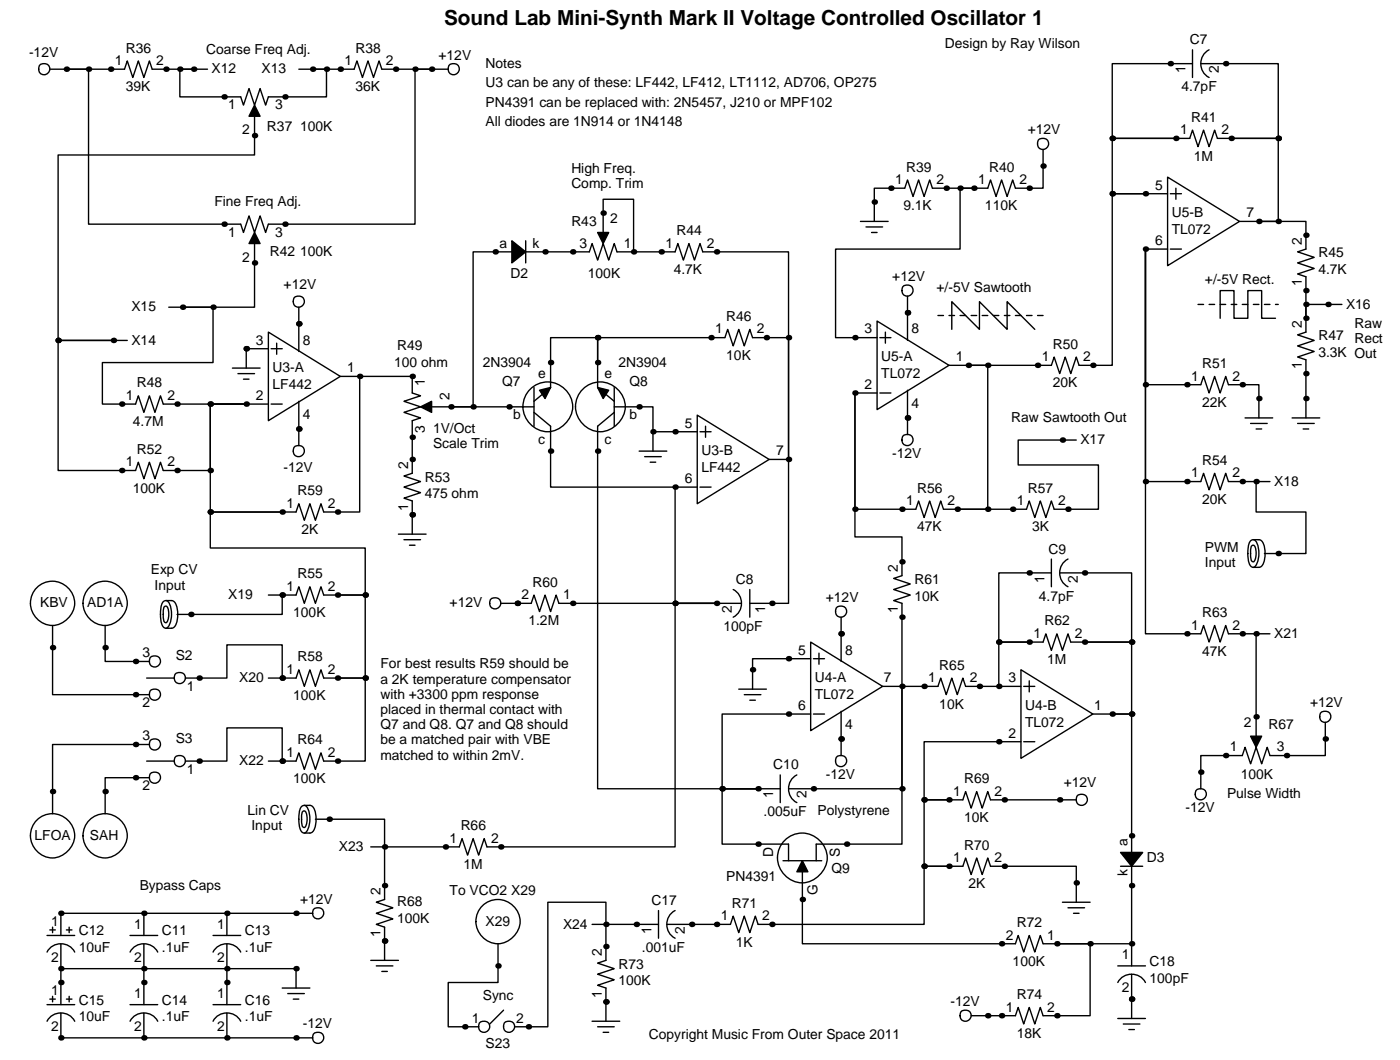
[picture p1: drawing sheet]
<svg xmlns="http://www.w3.org/2000/svg" width="257mm" height="195mm" viewBox="0 0 257 195" stroke-linecap="round" stroke-linejoin="round" font-family="sans-serif">
<defs><g id="words">
<text font-size="3.8" x="81.5" y="4.6">Sound Lab Mini-Synth Mark II Voltage Controlled Oscillator 1</text>
<g font-size="2.5">
<text x="5.3" y="10.4">-12V</text>
<text x="21.1" y="11.9">1</text>
<text x="23.1" y="9.7">R36</text>
<text x="28.7" y="11.9">2</text>
<text x="37.8" y="9.9">Coarse Freq Adj.</text>
<text x="63.2" y="11.9">1</text>
<text x="65.3" y="9.7">R38</text>
<text x="70.9" y="11.9">2</text>
<text x="80.5" y="10.9">+12V</text>
<text x="173.5" y="8.9">Design by Ray Wilson</text>
<text x="218.4" y="8.1">C7</text>
<text x="23.1" y="16.8">39K</text>
<text x="38.9" y="13.5">X12</text>
<text x="48" y="13.5">X13</text>
<text x="65.3" y="16.8">36K</text>
<text x="89.2" y="12.4">Notes</text>
<text x="89.2" y="16">U3 can be any of these: LF442, LF412, LT1112, AD706, OP275</text>
<text x="216.9" y="16.8">4.7pF</text>
<text x="217.7" y="13.5" transform="rotate(-90 217.7 13.5)">1</text>
<text x="223.8" y="13.5" transform="rotate(-90 223.8 13.5)">2</text>
<text x="41.9" y="20.1">1</text>
<text x="50.5" y="20.1">3</text>
<text x="89.2" y="23.1">All diodes are 1N914 or 1N4148</text>
<text x="89.2" y="19.6">PN4391 can be replaced with: 2N5457, J210 or MPF102</text>
<text x="218.7" y="22.4">R41</text>
<text x="44.5" y="24.6">2</text>
<text x="49" y="24.1">R37</text>
<text x="55.1" y="24.1">100K</text>
<text x="188.7" y="24.6">+12V</text>
<text x="216.7" y="24.6">1</text>
<text x="219.2" y="29.5">1M</text>
<text x="224.3" y="24.6">2</text>
<text x="104.9" y="31.7">High Freq.</text>
<text x="104.9" y="34.5">Comp. Trim</text>
<text x="164.3" y="33.8">1</text>
<text x="166.4" y="31.5">R39</text>
<text x="172" y="33.8">2</text>
<text x="179.6" y="33.8">1</text>
<text x="181.6" y="31.5">R40</text>
<text x="187.2" y="33.8">2</text>
<text x="212.1" y="34.8">5</text>
<text x="39.4" y="37.8">Fine Freq Adj.</text>
<text x="104.9" y="41.4">R43</text>
<text x="112" y="40.9">2</text>
<text x="165.9" y="38.6">9.1K</text>
<text x="180.8" y="38.6">110K</text>
<text x="215.1" y="39.9">U5-B</text>
<text x="228.9" y="39.9">7</text>
<text x="41.9" y="43.4">1</text>
<text x="49.5" y="47">R42</text>
<text x="50.5" y="43.4">3</text>
<text x="55.1" y="47">100K</text>
<text x="91.7" y="45.5">a</text>
<text x="97.8" y="45.5">k</text>
<text x="106.4" y="45.5">3</text>
<text x="114.6" y="45.5">1</text>
<text x="122.2" y="45.5">1</text>
<text x="124.2" y="43.2">R44</text>
<text x="129.8" y="45.5">2</text>
<text x="212.1" y="45">6</text>
<text x="215.1" y="42.9">TL072</text>
<text x="239" y="45" transform="rotate(-90 239 45)">2</text>
<text x="242.1" y="47.2">R45</text>
<text x="44.5" y="48">2</text>
<text x="52.1" y="53.1">+12V</text>
<text x="93.7" y="51.1">D2</text>
<text x="107.9" y="51.1">100K</text>
<text x="123.7" y="50.3">4.7K</text>
<text x="163.8" y="51.6">+12V</text>
<text x="172" y="53.6">+/-5V Sawtooth</text>
<text x="221.2" y="52.1">+/-5V Rect.</text>
<text x="239" y="52.6" transform="rotate(-90 239 52.6)">1</text>
<text x="242.1" y="50.3">4.7K</text>
<text x="24.1" y="57.1">X15</text>
<text x="133.3" y="58.9">R46</text>
<text x="247.1" y="56.6">X16</text>
<text x="24.1" y="63.2">X14</text>
<text x="47" y="63.2">3</text>
<text x="55.6" y="63.2">8</text>
<text x="72.9" y="64.3">R49</text>
<text x="131.3" y="61.2">1</text>
<text x="138.9" y="61.2">2</text>
<text x="158.8" y="61.2">3</text>
<text x="167.4" y="61.2">8</text>
<text x="193.3" y="64">R50</text>
<text x="239" y="60.2" transform="rotate(-90 239 60.2)">2</text>
<text x="242.1" y="62.5">R47</text>
<text x="242.1" y="65.5">3.3K Out</text>
<text x="248.7" y="60.2">Raw</text>
<text x="248.7" y="63">Rect</text>
<text x="25.1" y="71.1">R48</text>
<text x="50" y="68.3">U3-A</text>
<text x="50" y="71.4">LF442</text>
<text x="63.8" y="68.3">1</text>
<text x="72.4" y="67.3">100 ohm</text>
<text x="78" y="70.9" transform="rotate(-90 78 70.9)">1</text>
<text x="88.6" y="67.3">2N3904</text>
<text x="92.2" y="70.9">Q7</text>
<text x="98.8" y="69.3">e</text>
<text x="111" y="69.3">e</text>
<text x="113.5" y="67.3">2N3904</text>
<text x="115.6" y="70.9">Q8</text>
<text x="133.3" y="66">10K</text>
<text x="158.8" y="71.4">2</text>
<text x="161.8" y="66.3">U5-A</text>
<text x="161.8" y="69.3">TL072</text>
<text x="175.5" y="66.3">1</text>
<text x="191.3" y="66.3">1</text>
<text x="193.3" y="71.1">20K</text>
<text x="198.9" y="66.3">2</text>
<text x="218.7" y="69.9">1</text>
<text x="220.7" y="67.6">R51</text>
<text x="226.3" y="69.9">2</text>
<text x="239" y="67.8" transform="rotate(-90 239 67.8)">1</text>
<text x="23.1" y="73.4">1</text>
<text x="30.7" y="73.4">2</text>
<text x="47" y="73.4">2</text>
<text x="55.6" y="77">4</text>
<text x="82.6" y="73.4" transform="rotate(-90 82.6 73.4)">2</text>
<text x="94.2" y="77">b</text>
<text x="115.6" y="77">b</text>
<text x="167.4" y="74.9">4</text>
<text x="185.7" y="77.5">Raw Sawtooth Out</text>
<text x="220.7" y="74.7">22K</text>
<text x="24.4" y="78.2">4.7M</text>
<text x="25.1" y="83.3">R52</text>
<text x="78" y="79.5" transform="rotate(-90 78 79.5)">3</text>
<text x="79.5" y="79.5">1V/Oct</text>
<text x="79.5" y="82.3">Scale Trim</text>
<text x="98.8" y="81.5">c</text>
<text x="111" y="81.5">c</text>
<text x="125.7" y="78.5">5</text>
<text x="128.8" y="83.6">U3-B</text>
<text x="142.5" y="83.6">7</text>
<text x="198.4" y="81.5">X17</text>
<text x="23.1" y="85.6">1</text>
<text x="30.7" y="85.6">2</text>
<text x="52.1" y="86.6">-12V</text>
<text x="74.9" y="86.1" transform="rotate(-90 74.9 86.1)">2</text>
<text x="78" y="88.4">R53</text>
<text x="125.7" y="88.6">6</text>
<text x="128.8" y="86.6">LF442</text>
<text x="163.8" y="84.1">-12V</text>
<text x="218.7" y="87.6">1</text>
<text x="220.7" y="85.3">R54</text>
<text x="226.3" y="87.6">2</text>
<text x="233.9" y="89.2">X18</text>
<text x="24.4" y="90.4">100K</text>
<text x="52.6" y="93.2">1</text>
<text x="54.6" y="90.9">R59</text>
<text x="60.2" y="93.2">2</text>
<text x="74.9" y="93.7" transform="rotate(-90 74.9 93.7)">1</text>
<text x="78" y="91.4">475 ohm</text>
<text x="166.4" y="92.7">1</text>
<text x="168.4" y="90.4">R56</text>
<text x="174" y="92.7">2</text>
<text x="186.7" y="92.7">1</text>
<text x="188.7" y="90.4">R57</text>
<text x="194.3" y="92.7">2</text>
<text x="220.7" y="92.5">20K</text>
<text x="55.4" y="98">2K</text>
<text x="168.4" y="97.5">47K</text>
<text x="189.5" y="97.5">3K</text>
<text x="192.5" y="101.6">C9</text>
<text x="221.2" y="101.3">PWM</text>
<text x="27.7" y="105.4">Exp CV</text>
<text x="54.6" y="106.2">R55</text>
<text x="97.8" y="107.7">R60</text>
<text x="135.1" y="107.2">C8</text>
<text x="164.8" y="104.9" transform="rotate(-90 164.8 104.9)">2</text>
<text x="167.9" y="107.2">R61</text>
<text x="191.8" y="106.9" transform="rotate(-90 191.8 106.9)">1</text>
<text x="197.9" y="106.9" transform="rotate(-90 197.9 106.9)">2</text>
<text x="221.2" y="104.1">Input</text>
<text x="7.4" y="111.5">KBV</text>
<text x="16" y="111.5">AD1A</text>
<text x="28.4" y="108.2">Input</text>
<text x="41.9" y="110">X19</text>
<text x="52.6" y="108.5">1</text>
<text x="53.8" y="113.3">100K</text>
<text x="60.2" y="108.5">2</text>
<text x="82.6" y="111.5">+12V</text>
<text x="95.8" y="110">2</text>
<text x="103.4" y="110">1</text>
<text x="134.4" y="112.5" transform="rotate(-90 134.4 112.5)">2</text>
<text x="140.5" y="112.5" transform="rotate(-90 140.5 112.5)">1</text>
<text x="151.6" y="110.5">+12V</text>
<text x="164.8" y="112.5" transform="rotate(-90 164.8 112.5)">1</text>
<text x="167.9" y="110.2">10K</text>
<text x="190.8" y="110.2">4.7pF</text>
<text x="220.7" y="113.3">R63</text>
<text x="97" y="114.8">1.2M</text>
<text x="132.8" y="115.8">100pF</text>
<text x="189.7" y="117.1">1</text>
<text x="191.8" y="114.8">R62</text>
<text x="197.4" y="117.1">2</text>
<text x="218.7" y="115.6">1</text>
<text x="226.3" y="115.6">2</text>
<text x="233.9" y="117.1">X21</text>
<text x="26.2" y="120.6">3</text>
<text x="32.3" y="121.2">S2</text>
<text x="43.9" y="125.2">X20</text>
<text x="52.6" y="123.7">1</text>
<text x="54.6" y="121.4">R58</text>
<text x="60.2" y="123.7">2</text>
<text x="69.9" y="122.7">For best results R59 should be</text>
<text x="69.9" y="125.5">a 2K temperature compensator</text>
<text x="146.6" y="120.1">5</text>
<text x="149.6" y="125.2">U4-A</text>
<text x="155.2" y="120.1">8</text>
<text x="162.3" y="125.2">7</text>
<text x="170.4" y="125.2">1</text>
<text x="172.5" y="122.9">R65</text>
<text x="178.1" y="125.2">2</text>
<text x="185.2" y="125.2">3</text>
<text x="192.3" y="121.9">1M</text>
<text x="220.7" y="120.4">47K</text>
<text x="26.2" y="129.8">2</text>
<text x="34.3" y="126.7">1</text>
<text x="53.8" y="128.5">100K</text>
<text x="69.9" y="128.3">with +3300 ppm response</text>
<text x="69.9" y="131.1">placed in thermal contact with</text>
<text x="146.6" y="130.3">6</text>
<text x="149.6" y="128.3">TL072</text>
<text x="172.5" y="130">10K</text>
<text x="188.2" y="130.3">U4-B</text>
<text x="200.9" y="130.3">1</text>
<text x="240.5" y="129.8">+12V</text>
<text x="26.2" y="135.9">3</text>
<text x="32.3" y="136.4">S3</text>
<text x="54.6" y="136.7">R64</text>
<text x="69.9" y="133.9">Q7 and Q8. Q7 and Q8 should</text>
<text x="69.9" y="136.7">be a matched pair with VBE</text>
<text x="155.2" y="133.9">4</text>
<text x="185.2" y="135.4">2</text>
<text x="188.2" y="133.3">TL072</text>
<text x="225.8" y="137.9">1</text>
<text x="228.3" y="133.3">2</text>
<text x="232.9" y="133.9">R67</text>
<text x="234.4" y="137.9">3</text>
<text x="34.3" y="142">1</text>
<text x="43.9" y="140.5">X22</text>
<text x="52.6" y="138.9">1</text>
<text x="53.8" y="143.8">100K</text>
<text x="60.2" y="138.9">2</text>
<text x="69.9" y="139.4">matched to within 2mV.</text>
<text x="142" y="141.2">C10</text>
<text x="151.6" y="143">-12V</text>
<text x="177" y="143.8">R69</text>
<text x="227.8" y="143">100K</text>
<text x="26.2" y="145">2</text>
<text x="45.5" y="149.6">Lin CV</text>
<text x="140.2" y="149.9">.005uF</text>
<text x="142" y="146.6" transform="rotate(-90 142 146.6)">1</text>
<text x="148.1" y="146.6" transform="rotate(-90 148.1 146.6)">2</text>
<text x="150.1" y="149.6">Polystyrene</text>
<text x="175" y="146.1">1</text>
<text x="182.6" y="146.1">2</text>
<text x="195.3" y="144.5">+12V</text>
<text x="217.7" y="149.1">-12V</text>
<text x="225.3" y="146.6">Pulse Width</text>
<text x="6.3" y="154.2">LFOA</text>
<text x="16.5" y="154.2">SAH</text>
<text x="46.2" y="152.4">Input</text>
<text x="82.6" y="154.7">1</text>
<text x="84.6" y="152.4">R66</text>
<text x="90.2" y="154.7">2</text>
<text x="177" y="150.9">10K</text>
<text x="177" y="156">R70</text>
<text x="207" y="155.2" transform="rotate(-90 207 155.2)">a</text>
<text x="62.2" y="156.2">X23</text>
<text x="85.1" y="159.5">1M</text>
<text x="133.3" y="161.8">PN4391</text>
<text x="142" y="157.2" transform="rotate(-90 142 157.2)">D</text>
<text x="152.7" y="160.3">Q9</text>
<text x="154.2" y="157.2" transform="rotate(-90 154.2 157.2)">S</text>
<text x="175" y="158.2">1</text>
<text x="182.6" y="158.2">2</text>
<text x="207" y="160.8" transform="rotate(-90 207 160.8)">k</text>
<text x="210.6" y="158.2">D3</text>
<text x="25.7" y="163.3">Bypass Caps</text>
<text x="55.1" y="165.9">+12V</text>
<text x="69.9" y="164.3" transform="rotate(-90 69.9 164.3)">2</text>
<text x="72.9" y="166.4">R68</text>
<text x="82.6" y="164.3">To VCO2 X29</text>
<text x="119.6" y="166.1">C17</text>
<text x="134.4" y="166.6">R71</text>
<text x="150.1" y="164.3" transform="rotate(-90 150.1 164.3)">G</text>
<text x="177.8" y="163.1">2K</text>
<text x="9.4" y="169.9">1</text>
<text x="14.5" y="171.7">C12</text>
<text x="24.6" y="170.4">1</text>
<text x="29.7" y="171.7">C11</text>
<text x="39.9" y="170.4">1</text>
<text x="45" y="171.7">C13</text>
<text x="69.9" y="172" transform="rotate(-90 69.9 172)">1</text>
<text x="72.9" y="169.4">100K</text>
<text x="89.2" y="169.9">X29</text>
<text x="103.4" y="170.4">X24</text>
<text x="119.6" y="171.5" transform="rotate(-90 119.6 171.5)">1</text>
<text x="125.7" y="171.5" transform="rotate(-90 125.7 171.5)">2</text>
<text x="132.3" y="168.9">1</text>
<text x="135.1" y="173.7">1K</text>
<text x="140" y="168.9">2</text>
<text x="184.7" y="172.5">2</text>
<text x="186.7" y="170.2">R72</text>
<text x="192.3" y="172.5">1</text>
<text x="9.4" y="176.5">2</text>
<text x="14.5" y="174.8">10uF</text>
<text x="24.6" y="176.5">2</text>
<text x="29.7" y="174.8">.1uF</text>
<text x="39.9" y="176.5">2</text>
<text x="45" y="174.8">.1uF</text>
<text x="110.5" y="175.5" transform="rotate(-90 110.5 175.5)">2</text>
<text x="113.5" y="177.8">R73</text>
<text x="117.9" y="174.8">.001uF</text>
<text x="185.9" y="177.3">100K</text>
<text x="206" y="176">1</text>
<text x="211.1" y="177.3">C18</text>
<text x="9.4" y="182.6">1</text>
<text x="14.5" y="184.4">C15</text>
<text x="24.6" y="183.1">1</text>
<text x="29.7" y="184.4">C14</text>
<text x="39.9" y="183.1">1</text>
<text x="45" y="184.4">C16</text>
<text x="88.6" y="183.6">Sync</text>
<text x="110.5" y="183.1" transform="rotate(-90 110.5 183.1)">1</text>
<text x="113.5" y="180.8">100K</text>
<text x="174.5" y="184.7">-12V</text>
<text x="184.7" y="185.7">1</text>
<text x="186.7" y="183.4">R74</text>
<text x="192.3" y="185.7">2</text>
<text x="206" y="182.1">2</text>
<text x="211.1" y="180.3">100pF</text>
<text x="9.4" y="189.2">2</text>
<text x="14.5" y="187.5">10uF</text>
<text x="24.6" y="189.2">2</text>
<text x="29.7" y="187.5">.1uF</text>
<text x="39.9" y="189.2">2</text>
<text x="45" y="187.5">.1uF</text>
<text x="55.6" y="188.7">-12V</text>
<text x="86.6" y="187.7">1</text>
<text x="94.7" y="187.7">2</text>
<text x="119.1" y="190.8">Copyright Music From Outer Space 2011</text>
<text x="186.7" y="190.5">18K</text>
<text x="89.2" y="192.3">S23</text>
</g>
</g></defs>
<g fill="none" stroke="#000" stroke-width=".25">
<path d="M9.1 12.7h13.8l.5-1.5 1 3 1-3 1 3 1-3 .5 1.5h10.2M12.2 12.7h4.1v28.4h27.9l.5 1.6 1-3.1 1 3.1 1.1-3.1 1 3.1 .5-1.6h26.9v-28.4h3M35.6 12.7h-2.6v5.1h11.2l.5 1.5 1-3 1 3 1.1-3 1 3 .5-1.5h10.6v-5.1h-2.5M54.9 12.7h10.1l.5-1.5 1 3 1.1-3 1 3 1-3 .5 1.5h12.2M218.9 11.7h-14.7v13.7h11.7M218.9 9.1v5.1M220.5 11.7h14.2v13.7h-8.6M222 9.1a2.88 2.88 0 0 0 0 5.1M46.7 21.3v7.1h-36v34.1h10.1M178.8 34.5h-2.5v11.2h-22.9v16.3h7.6M191.5 27.4v7.1h-5.1l-.5-1.5-1 3.1-1-3.1-1 3.1-1-3.1-.5 1.5h-10.2l-.5-1.5-1 3.1-1-3.1-1.1 3.1-1-3.1-.5 1.5h-5.6v6.1M210.3 35.6h-6.1v31.5h-6.1l-.5-1.6-1 3.1-1-3.1-1 3.1-1.1-3.1-.5 1.6h-18.8"/>
<path d="M210.3 35.6h4.1M214.4 32.5l13.2 8.1-13.2 8.2zM214.9 35.6h2M215.9 25.4h-11.7v10.2h6.1M215.9 25.4h2.5l.5-1.5 1.1 3 1-3 1 3 1-3 .5 1.5h2.6M215.9 34.5v2.1M226.1 25.4h8.6v15.2h-3.6M31 56.4h2.5M33.5 56.4h5.6v10.1h-20.3v7.7h6.1l.5-1.6 1 3.1 1-3.1 1 3.1 1.1-3.1 .5 1.6h19.3M46.7 44.7v11.7h-13.2M54.9 56.4v8.1M94 46.2h-7.1v28.5h-4.1"/>
<path d="M96.5 46.2h11.7l.5-1.5 1 3.1 1-3.1 1.1 3.1 1-3.1 .5 1.5h10.7l.5-1.5 1 3.1 1-3.1 1 3.1 1-3.1 .5 1.5h15.8v38.1M96.5 44.2v4.1M110.7 42.7v-6.1h5.6v9.6M158 40.6h5.1M159 41.7h3.1M160 42.7h1M161 58.9l13.2 8.2-13.2 8.1zM166.6 54.4v8.1M210.3 45.7v24.9h10.2l.5-1.5 1 3 1-3 1 3 1-3 .6 1.5h5.5v6.1M210.3 45.7v42.7h10.2l.5-1.5 1 3 1-3 1 3 1-3 .6 1.5h7.6M210.3 45.7v70.6h10.2l.5-1.5 1 3.1 1-3.1 1 3.1 1-3.1 .6 1.5h7.6M210.3 45.7h4.1"/>
<path d="M214.9 45.7h2M224 58.4v-5.1h2.6v5.1h2.5v-5.1h2.5v5.1h2.6M227.6 40.6h3.5M231.1 40.6h8.7v5.1l-1.5 .5 3 1-3 1.1 3 1-3 1 1.5 .5v10.2l-1.5 .5 3 1-3 1 3 1-3 1 1.5 .5v10.7M246.4 55.9h-6.6v2.5M20.8 62.5h-10.1v23.9h14.2l.5-1.6 1 3.1 1-3.1 1 3.1 1.1-3.1 .5 1.6h8.6v-12.2h6.6h-6.6v19.8h13.2M20.8 62.5h2.6M42.7 67.6h5.1M43.7 68.6h3M44.7 69.6h1M49.3 61l13.2 8.1-13.2 8.1zM49.3 64h-4.1v3.6"/>
<path d="M49.8 74.2h2M49.8 64h2M50.8 63v2M54.9 73.7v8.1M62.5 69.1h13.2v3l1.5 .5-3 1.1 3 1-3 1 3 1-1.5 .5v9.7l-1.5 .5 3 1-3 1 3 1-3 1 1.5 .5v6.1M66 69.1v24.9h-6.6l-.5-1.5-1 3-1-3-1 3-1-3-.5 1.5h-2.6M79.2 74.7h18.8M97.1 71.7a4.6 4.6 0 0 1 7.4 .7 4.6 4.6 0 0 1-3.2 6.8 4.6 4.6 0 0 1-4.6-2.3 4.6 4.6 0 0 1 .4-5.2zM98 75.7l3.1 2.5v11.2h22.9M98 71.1v7.1M107.3 71.2a4.5 4.5 0 0 1 7.2 1.9 4.5 4.5 0 0 1-4.3 6.1 4.5 4.5 0 0 1-4.3-6.1l.4-.7zM109.7 66.5v-4.5h23.4l.5-1.5 1 3 1-3 1.1 3 1-3 .5 1.5h6.6v22.3"/>
<path d="M109.7 66.5v-4.5h-8.6v9.1l-3.1 2.6M109.7 66.5v4.6l3.1 2.6M112.8 74.7h7.1v4.5M112.8 75.7l-3.1 2.5v66.6h29.5M112.8 71.1v7.1M119.9 79.2v3.6M119.9 79.2h8.1M128 76.2l13.2 8.1-13.2 8.2zM128.5 79.2h2.1M129.5 78.2v2.1M157 72.1v26.5h8.6v7.1l-1.5 .5 3 1-3 1 3 1-3 1 1.5 .5v15.3M157 72.1v21.4h11.1l.6-1.6 1 3.1 1-3.1 1 3.1 1-3.1 .5 1.6h15.3l.5-1.6 1 3.1 1-3.1 1 3.1 1-3.1 .5 1.6h8.2v-8.2h-14.8v-4.5h10.7"/>
<path d="M157 72.1h4M161.5 72.1h2.1M161.5 62h2.1M162.6 61v2M166.6 71.6v8.2M174.8 60.5v-5.1l5 5.1v-5.1l5.1 5.1v-5.1l5.1 5.1M177.8 67.1h3.6v26.4h-5.6M228.6 76.7h5.1M229.6 77.7h3.1M230.6 78.7h1M237.2 76.7h5.1M238.3 77.7h3"/>
<path d="M239.3 78.7h1M51.8 94h-13.2v6.6h28.5v8.6h-5.1M73.2 98h5M74.2 99.1h3M117.3 82.8h5.1M118.4 83.8h3M119.4 84.8h1M124 89.4v21.3h7.6h-7.6v44.7h-34.6l-.5-1.5-1 3.1-1-3.1-1 3.1-1.1-3.1-.5 1.5h-16.2M124 89.4h4M128.5 89.4h2.1M141.2 84.3h3.6M144.8 84.3v26.4h-7.1"/>
<path d="M229.5 99.4a.62 .62 0 0 1 1.1 0 4.6 4.6 0 0 1-.2 4.6l-.3 .1a1.27 1.27 0 0 1-.9-1.3l-.1-1.2a4.1 4.1 0 0 1 .4-2.2zM230.1 99.1h1a1.95 1.95 0 0 1 1.2 2.1 3.8 3.8 0 0 1-.7 2.8l-.5 .1h-1M230.6 88.4v5.6h9.2v7.6h-7.6M9.7 114.8v12.7h17.7M19.3 114.8v6.6h8.1M29.9 110.6a.62 .62 0 0 1 1.1 0 4.6 4.6 0 0 1-.3 4.6l-.2 .1a1.27 1.27 0 0 1-.9-1.3l-.1-1.2a4.1 4.1 0 0 1 .4-2.2zM30.2 111.3h.3a1.86 1.86 0 0 1 .5 1.9 1.25 1.25 0 0 1-.5 1.1 .86 .86 0 0 1-.5-1.1v-.4a1.89 1.89 0 0 1 .2-1.5zM30.5 110.2h1a1.95 1.95 0 0 1 1.1 2.2 3.8 3.8 0 0 1-.7 2.7l-.4 .2h-1M49.3 109.2h5.1l.5-1.5 1 3 1-3 1 3 1-3 .5 1.5h2.6M51.8 109.2v3.6h-19.3M62 109.2h5.1v15.3h-5.1M75.2 100.1h1"/>
<path d="M91.9 110.7h5.6l.5-1.5 1.1 3.1 1-3.1 1 3.1 1-3.1 .5 1.5h33.5M134.6 108.2a2.88 2.88 0 0 1 0 5.1M137.7 108.2v5.1M148.8 117.9l13.3 8.1-13.3 8.1zM150.4 119.9v2M154.4 113.3v8.1M189 117.9h-5.6v8.1M189 117.9h2.5l.5-1.6 1 3.1 1.1-3.1 1 3.1 1-3.1 .5 1.6h2.5M193 105.2h-9.6v12.7h5.6M193 102.6v5.1M194.6 105.2h13.2v12.7h-8.7M196.1 102.6a2.88 2.88 0 0 0 0 5.1"/>
<path d="M199.1 117.9h8.7v13.2h-3.6M229.9 100.1h.2a1.86 1.86 0 0 1 .5 2 1.25 1.25 0 0 1-.5 1 .86 .86 0 0 1-.5-1v-.5a1.89 1.89 0 0 1 .3-1.5zM230.6 116.3v18.8M26.9 139.7h5.1M26.9 124.5h5.1M27.4 136.7h-17.7v12.7M34 139.7h7.7v-6.1h10.1v6.1M34 124.5h7.7v-6.1h10.1v6.1M49.3 124.5h5.1l.5-1.6 1 3.1 1-3.1 1 3.1 1-3.1 .5 1.6h2.6M62 124.5h5.1v15.2h-7.7l-.5-1.5-1 3-1-3-1 3-1-3-.5 1.5h-5.1M135.6 126.5h5.1M136.7 127.5h3"/>
<path d="M137.7 128.5h1M148.8 131.1h-16.2v13.7h6.6M148.8 120.9h-10.6v5.6M149.4 131.1h2M149.4 120.9h2M154.4 130.6v8.1M162.1 126h10.1l.5-1.5 1 3 1.1-3 1 3 1-3 .5 1.5h10.2M165.6 126v18.8h-20.8M165.6 126v28.9h-15.7v3.1M187.5 122.9l13.2 8.2-13.2 8.1zM187.5 136.1h-17.8v10.7h4.5M188 126h2"/>
<path d="M188 136.1h2M189 125v2M200.7 131.1h3.5M204.2 131.1h3.6v25.4M243.3 132.6v6.1h-10.1l-.5-1.5-1.1 3-1-3-1 3-1-3-.5 1.5h-7.6v6.1M27.4 142.7h-8.1v6.7M55.3 148.1a.62 .62 0 0 1 1.1 0 4.6 4.6 0 0 1-.3 4.7l-.2 .1a1.27 1.27 0 0 1-.9-1.3l-.1-1.2a4.1 4.1 0 0 1 .4-2.3zM55.6 148.9l.3-.1a1.86 1.86 0 0 1 .5 2 1.25 1.25 0 0 1-.5 1.1 .86 .86 0 0 1-.5-1.1v-.4a1.89 1.89 0 0 1 .2-1.5zM55.9 147.8h1a1.95 1.95 0 0 1 1.1 2.1 3.8 3.8 0 0 1-.7 2.8l-.4 .2h-1M57.9 150.4h12.7v14.7l-1.5 .5 3 1-3 1 3 1.1-3 1 1.5 .5v6.1M139.2 144.8h-6.6v10.1h12.2v3.1M139.2 144.8h4.1"/>
<path d="M143.3 142.2v5.1M143.8 158h7.1M143.8 154.5a4.6 4.6 0 0 1 7.4 .7 4.6 4.6 0 0 1-3.1 6.8 4.6 4.6 0 0 1-4.7-2.3 4.6 4.6 0 0 1 .4-5.2zM146.3 142.2a2.88 2.88 0 0 0 0 5.1M147.3 158v15.2h39.1l.5-1.5 1.1 3.1 1-3.1 1 3.1 1-3.1 .5 1.5h16.3M174.2 159h2.6l.5-1.5 1 3 1-3 1 3 1.1-3 .5 1.5h15.7v6.6M174.2 159h-4.5v10.7h-30.5l-.5-1.6-1 3.1-1-3.1-1.1 3.1-1-3.1-.5 1.6h-11.7M174.2 146.8h2.6l.5-1.5 1 3 1-3 1 3 1.1-3 .5 1.5h15.7M174.2 146.8h-4.5v12.2h4.5M205.7 159h4.1M207.8 159v18.3M8.6 174.8a2.88 2.88 0 0 1 5.1 0"/>
<path d="M8.6 171.7h5.1M9.1 170.7h1.1M9.7 170.2v1M11.2 177.8h43.2v3.6M11.2 173.2v11.2M12.2 170.7h1M12.7 170.2v1M23.9 174.8a2.88 2.88 0 0 1 5.1 0M23.9 171.7h5.1M26.4 167.6v4.1M26.4 173.2v11.2M39.1 174.8a2.88 2.88 0 0 1 5.1 0"/>
<path d="M39.1 171.7h5.1M41.7 167.6v4.1M41.7 173.2v11.2M57.4 167.6h-46.2v4.1M68.1 176.3h5.1M69.1 177.3h3M70.1 178.3h1M91.4 173.2v7.1h-9.1v8.2h5.6M108.7 169.7h12.2M120.9 167.1v5.1M124 167.1a2.88 2.88 0 0 0 0 5.1M194.1 173.2h6.1v13.2h-8.7l-.5-1.5-1 3.1-1-3.1-1 3.1-1.1-3.1-.5 1.5h-8.1"/>
<path d="M195.1 165.6h5.1M196.1 166.6h3M197.1 167.6h1M205.2 177.3h5.1M207.8 178.8v8.1M8.6 187.5a2.88 2.88 0 0 1 5.1 0M8.6 184.4h5.1M9.1 183.4h1.1M9.7 182.9v1M11.2 185.9v4.6h46.2M12.2 183.4h1M12.7 182.9v1"/>
<path d="M23.9 187.5a2.88 2.88 0 0 1 5.1 0M23.9 184.4h5.1M26.4 185.9v4.6M39.1 187.5a2.88 2.88 0 0 1 5.1 0M39.1 184.4h5.1M41.7 185.9v4.6M51.8 181.4h5.1M52.8 182.4h3.1M53.8 183.4h1.1M92.5 185.4l-2.6 2.6M108.7 187.5h5.1M109.7 188.5h3.1"/>
<path d="M110.7 189.5h1.1M111.3 187.5v-6.1l-1.6-.6 3.1-1-3.1-1 3.1-1-3.1-1 1.6-.5v-10.7h-10.7v22.9h-6.1M205.2 180.3a2.88 2.88 0 0 1 5.1 0M205.2 186.9h5.1M206.2 188h3.1M207.3 189h1"/>
<circle cx="8.1" cy="12.7" r="1.02"/>
<circle cx="83.3" cy="12.7" r="1.02"/>
<circle cx="191.5" cy="26.4" r="1.02"/>
<circle cx="54.9" cy="55.3" r="1.02"/>
<circle cx="166.6" cy="53.3" r="1.02"/>
<circle cx="54.9" cy="82.8" r="1.02"/>
<circle cx="166.6" cy="80.7" r="1.02"/>
<circle cx="9.6" cy="110.7" r="4"/>
<circle cx="19.3" cy="110.7" r="4"/>
<circle cx="90.9" cy="110.7" r="1.02"/>
<circle cx="154.4" cy="112.2" r="1.02"/>
<circle cx="28.5" cy="127.5" r="1.02"/>
<circle cx="28.5" cy="136.6" r="1.02"/>
<circle cx="28.5" cy="121.4" r="1.02"/>
<circle cx="33" cy="139.7" r="1.02"/>
<circle cx="33" cy="124.4" r="1.02"/>
<circle cx="154.4" cy="139.7" r="1.02"/>
<circle cx="243.3" cy="131.5" r="1.02"/>
<circle cx="9.6" cy="153.4" r="4"/>
<circle cx="19.3" cy="153.4" r="4"/>
<circle cx="28.5" cy="142.7" r="1.02"/>
<circle cx="198.6" cy="146.8" r="1.02"/>
<circle cx="220.5" cy="145.8" r="1.02"/>
<circle cx="58.4" cy="167.6" r="1.02"/>
<circle cx="91.4" cy="169.1" r="4"/>
<circle cx="58.4" cy="190.5" r="1.02"/>
<circle cx="88.9" cy="188.4" r="1.02"/>
<circle cx="93.5" cy="188.4" r="1.02"/>
<circle cx="177.3" cy="186.4" r="1.02"/>
</g>
<g fill="#000">
<circle cx="12.2" cy="12.7" r=".51"/>
<circle cx="16.3" cy="12.7" r=".51"/>
<circle cx="20.3" cy="12.7" r=".51"/>
<circle cx="30.5" cy="12.7" r=".51"/>
<circle cx="33" cy="12.7" r=".51"/>
<circle cx="35.6" cy="12.7" r=".51"/>
<circle cx="41.1" cy="17.8" r=".51"/>
<circle cx="52.3" cy="17.8" r=".51"/>
<circle cx="57.4" cy="12.7" r=".51"/>
<circle cx="59.9" cy="12.7" r=".51"/>
<circle cx="62.5" cy="12.7" r=".51"/>
<circle cx="72.6" cy="12.7" r=".51"/>
<circle cx="76.2" cy="12.7" r=".51"/>
<circle cx="79.2" cy="12.7" r=".51"/>
<circle cx="214.9" cy="11.7" r=".51"/>
<circle cx="225" cy="11.7" r=".51"/>
<circle cx="46.7" cy="24.9" r=".51"/>
<circle cx="110.7" cy="39.1" r=".51"/>
<circle cx="160.5" cy="37.1" r=".51"/>
<circle cx="163.6" cy="34.5" r=".51"/>
<circle cx="173.7" cy="34.5" r=".51"/>
<circle cx="176.3" cy="34.5" r=".51"/>
<circle cx="178.8" cy="34.5" r=".51"/>
<circle cx="189" cy="34.5" r=".51"/>
<circle cx="191.5" cy="30.5" r=".51"/>
<circle cx="204.2" cy="25.4" r=".51"/>
<circle cx="204.2" cy="35.6" r=".51"/>
<circle cx="210.3" cy="35.6" r=".51"/>
<circle cx="215.9" cy="25.4" r=".51"/>
<circle cx="226.1" cy="25.4" r=".51"/>
<circle cx="234.7" cy="25.4" r=".51"/>
<circle cx="33.5" cy="56.4" r=".51"/>
<circle cx="39.1" cy="56.4" r=".51"/>
<circle cx="41.1" cy="41.1" r=".51"/>
<circle cx="46.7" cy="48.3" r=".51"/>
<circle cx="52.3" cy="41.1" r=".51"/>
<circle cx="54.9" cy="59.4" r=".51"/>
<circle cx="90.9" cy="46.2" r=".51"/>
<circle cx="100.1" cy="46.2" r=".51"/>
<circle cx="105.2" cy="46.2" r=".51"/>
<circle cx="116.3" cy="46.2" r=".51"/>
<circle cx="121.4" cy="46.2" r=".51"/>
<circle cx="131.6" cy="46.2" r=".51"/>
<circle cx="166.6" cy="57.4" r=".51"/>
<circle cx="210.3" cy="45.7" r=".51"/>
<circle cx="231.1" cy="40.6" r=".51"/>
<circle cx="234.7" cy="40.6" r=".51"/>
<circle cx="239.8" cy="43.2" r=".51"/>
<circle cx="239.8" cy="53.3" r=".51"/>
<circle cx="239.8" cy="58.4" r=".51"/>
<circle cx="239.8" cy="55.9" r=".51"/>
<circle cx="243.8" cy="55.9" r=".51"/>
<circle cx="10.7" cy="62.5" r=".51"/>
<circle cx="20.8" cy="62.5" r=".51"/>
<circle cx="22.4" cy="74.2" r=".51"/>
<circle cx="32.5" cy="74.2" r=".51"/>
<circle cx="38.6" cy="74.2" r=".51"/>
<circle cx="45.2" cy="64" r=".51"/>
<circle cx="45.2" cy="74.2" r=".51"/>
<circle cx="54.9" cy="78.7" r=".51"/>
<circle cx="66" cy="69.1" r=".51"/>
<circle cx="75.7" cy="69.1" r=".51"/>
<circle cx="82.8" cy="74.7" r=".51"/>
<circle cx="86.9" cy="74.7" r=".51"/>
<circle cx="93.5" cy="74.7" r=".51"/>
<circle cx="101.1" cy="66.5" r=".51"/>
<circle cx="109.7" cy="66.5" r=".51"/>
<circle cx="109.7" cy="62" r=".51"/>
<circle cx="117.3" cy="74.7" r=".51"/>
<circle cx="119.9" cy="79.2" r=".51"/>
<circle cx="124" cy="79.2" r=".51"/>
<circle cx="130.6" cy="62" r=".51"/>
<circle cx="140.7" cy="62" r=".51"/>
<circle cx="144.8" cy="62" r=".51"/>
<circle cx="157" cy="72.1" r=".51"/>
<circle cx="157" cy="62" r=".51"/>
<circle cx="166.6" cy="76.7" r=".51"/>
<circle cx="177.8" cy="67.1" r=".51"/>
<circle cx="181.4" cy="67.1" r=".51"/>
<circle cx="190.5" cy="67.1" r=".51"/>
<circle cx="200.7" cy="67.1" r=".51"/>
<circle cx="210.3" cy="70.6" r=".51"/>
<circle cx="217.9" cy="70.6" r=".51"/>
<circle cx="228.1" cy="70.6" r=".51"/>
<circle cx="231.1" cy="73.2" r=".51"/>
<circle cx="239.8" cy="68.6" r=".51"/>
<circle cx="239.8" cy="73.2" r=".51"/>
<circle cx="22.4" cy="86.4" r=".51"/>
<circle cx="32.5" cy="86.4" r=".51"/>
<circle cx="38.6" cy="86.4" r=".51"/>
<circle cx="38.6" cy="94" r=".51"/>
<circle cx="51.8" cy="94" r=".51"/>
<circle cx="62" cy="94" r=".51"/>
<circle cx="75.7" cy="94.5" r=".51"/>
<circle cx="75.7" cy="84.3" r=".51"/>
<circle cx="75.7" cy="80.3" r=".51"/>
<circle cx="101.1" cy="82.8" r=".51"/>
<circle cx="109.7" cy="82.8" r=".51"/>
<circle cx="124" cy="89.4" r=".51"/>
<circle cx="144.8" cy="84.3" r=".51"/>
<circle cx="157" cy="93.5" r=".51"/>
<circle cx="165.6" cy="93.5" r=".51"/>
<circle cx="175.8" cy="93.5" r=".51"/>
<circle cx="181.4" cy="93.5" r=".51"/>
<circle cx="185.9" cy="93.5" r=".51"/>
<circle cx="195.1" cy="80.8" r=".51"/>
<circle cx="196.1" cy="93.5" r=".51"/>
<circle cx="210.3" cy="88.4" r=".51"/>
<circle cx="217.9" cy="88.4" r=".51"/>
<circle cx="228.1" cy="88.4" r=".51"/>
<circle cx="230.6" cy="88.4" r=".51"/>
<circle cx="9.7" cy="118.9" r=".51"/>
<circle cx="19.3" cy="118.9" r=".51"/>
<circle cx="35.1" cy="112.8" r=".51"/>
<circle cx="51.8" cy="109.2" r=".51"/>
<circle cx="62" cy="109.2" r=".51"/>
<circle cx="67.1" cy="109.2" r=".51"/>
<circle cx="95" cy="110.7" r=".51"/>
<circle cx="105.2" cy="110.7" r=".51"/>
<circle cx="124" cy="110.7" r=".51"/>
<circle cx="131.6" cy="110.7" r=".51"/>
<circle cx="141.7" cy="110.7" r=".51"/>
<circle cx="154.4" cy="116.3" r=".51"/>
<circle cx="165.6" cy="103.1" r=".51"/>
<circle cx="165.6" cy="113.3" r=".51"/>
<circle cx="183.4" cy="117.9" r=".51"/>
<circle cx="189" cy="105.2" r=".51"/>
<circle cx="189" cy="117.9" r=".51"/>
<circle cx="199.1" cy="105.2" r=".51"/>
<circle cx="199.1" cy="117.9" r=".51"/>
<circle cx="207.8" cy="117.9" r=".51"/>
<circle cx="217.9" cy="116.3" r=".51"/>
<circle cx="228.1" cy="116.3" r=".51"/>
<circle cx="230.6" cy="116.3" r=".51"/>
<circle cx="234.7" cy="101.6" r=".51"/>
<circle cx="24.9" cy="121.4" r=".51"/>
<circle cx="24.9" cy="136.7" r=".51"/>
<circle cx="24.9" cy="127.5" r=".51"/>
<circle cx="36.6" cy="124.5" r=".51"/>
<circle cx="36.6" cy="139.7" r=".51"/>
<circle cx="51.8" cy="124.5" r=".51"/>
<circle cx="51.8" cy="139.7" r=".51"/>
<circle cx="62" cy="124.5" r=".51"/>
<circle cx="62" cy="139.7" r=".51"/>
<circle cx="67.1" cy="124.5" r=".51"/>
<circle cx="138.2" cy="122.9" r=".51"/>
<circle cx="144.8" cy="131.1" r=".51"/>
<circle cx="144.8" cy="120.9" r=".51"/>
<circle cx="154.4" cy="135.6" r=".51"/>
<circle cx="165.6" cy="126" r=".51"/>
<circle cx="169.7" cy="126" r=".51"/>
<circle cx="179.8" cy="126" r=".51"/>
<circle cx="183.4" cy="136.1" r=".51"/>
<circle cx="183.4" cy="126" r=".51"/>
<circle cx="204.2" cy="131.1" r=".51"/>
<circle cx="207.8" cy="131.1" r=".51"/>
<circle cx="225" cy="138.7" r=".51"/>
<circle cx="230.6" cy="131.6" r=".51"/>
<circle cx="236.2" cy="138.7" r=".51"/>
<circle cx="243.3" cy="135.6" r=".51"/>
<circle cx="9.7" cy="145.3" r=".51"/>
<circle cx="19.3" cy="145.3" r=".51"/>
<circle cx="24.9" cy="142.7" r=".51"/>
<circle cx="60.5" cy="150.4" r=".51"/>
<circle cx="70.6" cy="155.4" r=".51"/>
<circle cx="81.8" cy="155.4" r=".51"/>
<circle cx="91.9" cy="155.4" r=".51"/>
<circle cx="132.6" cy="144.8" r=".51"/>
<circle cx="139.2" cy="144.8" r=".51"/>
<circle cx="139.2" cy="154.9" r=".51"/>
<circle cx="149.4" cy="144.8" r=".51"/>
<circle cx="155.4" cy="154.9" r=".51"/>
<circle cx="165.6" cy="144.8" r=".51"/>
<circle cx="169.7" cy="159" r=".51"/>
<circle cx="169.7" cy="146.8" r=".51"/>
<circle cx="174.2" cy="146.8" r=".51"/>
<circle cx="174.2" cy="159" r=".51"/>
<circle cx="184.4" cy="146.8" r=".51"/>
<circle cx="184.4" cy="159" r=".51"/>
<circle cx="194.6" cy="146.8" r=".51"/>
<circle cx="207.8" cy="153.4" r=".51"/>
<circle cx="220.5" cy="141.7" r=".51"/>
<circle cx="11.2" cy="177.8" r=".51"/>
<circle cx="11.2" cy="167.6" r=".51"/>
<circle cx="26.4" cy="177.8" r=".51"/>
<circle cx="26.4" cy="167.6" r=".51"/>
<circle cx="41.7" cy="177.8" r=".51"/>
<circle cx="41.7" cy="167.6" r=".51"/>
<circle cx="54.4" cy="167.6" r=".51"/>
<circle cx="54.4" cy="177.8" r=".51"/>
<circle cx="70.6" cy="172.7" r=".51"/>
<circle cx="70.6" cy="162.6" r=".51"/>
<circle cx="91.4" cy="177.3" r=".51"/>
<circle cx="111.3" cy="173.7" r=".51"/>
<circle cx="111.3" cy="169.7" r=".51"/>
<circle cx="116.8" cy="169.7" r=".51"/>
<circle cx="127" cy="169.7" r=".51"/>
<circle cx="131.6" cy="169.7" r=".51"/>
<circle cx="141.7" cy="169.7" r=".51"/>
<circle cx="147.3" cy="165.1" r=".51"/>
<circle cx="183.9" cy="173.2" r=".51"/>
<circle cx="194.1" cy="173.2" r=".51"/>
<circle cx="197.6" cy="162.1" r=".51"/>
<circle cx="200.2" cy="173.2" r=".51"/>
<circle cx="207.8" cy="173.2" r=".51"/>
<circle cx="207.8" cy="162.6" r=".51"/>
<circle cx="11.2" cy="190.5" r=".51"/>
<circle cx="11.2" cy="180.3" r=".51"/>
<circle cx="26.4" cy="190.5" r=".51"/>
<circle cx="26.4" cy="180.3" r=".51"/>
<circle cx="41.7" cy="190.5" r=".51"/>
<circle cx="41.7" cy="180.3" r=".51"/>
<circle cx="54.4" cy="190.5" r=".51"/>
<circle cx="85.3" cy="188.5" r=".51"/>
<circle cx="97" cy="188.5" r=".51"/>
<circle cx="111.3" cy="183.9" r=".51"/>
<circle cx="181.4" cy="186.4" r=".51"/>
<circle cx="183.9" cy="186.4" r=".51"/>
<circle cx="194.1" cy="186.4" r=".51"/>
<circle cx="207.8" cy="183.4" r=".51"/>
</g>
<path d="M46.7 19.3l1.1 2h-2.1zM46.7 42.7l1.1 2h-2.1zM94 44.2l2.5 2-2.5 2.1zM109.7 42.7h2.1l-1.1 2zM77.2 74.7l2-1v2zM99.1 71.6l2-.5-1 2.1zM109.7 71.1l2.1 .5-1.1 1.6zM229.6 135.1h2l-1 2.1zM205.7 156.5h4.1l-2 2.5zM147.3 158l1 2h-2z" fill="#000" stroke="#000" stroke-width=".25"/>
<path d="M172.2 57.9h19.8M220 55.9h14.7" fill="none" stroke="#000" stroke-width=".25" stroke-dasharray="1"/>
<use href="#words"/>
</svg>
